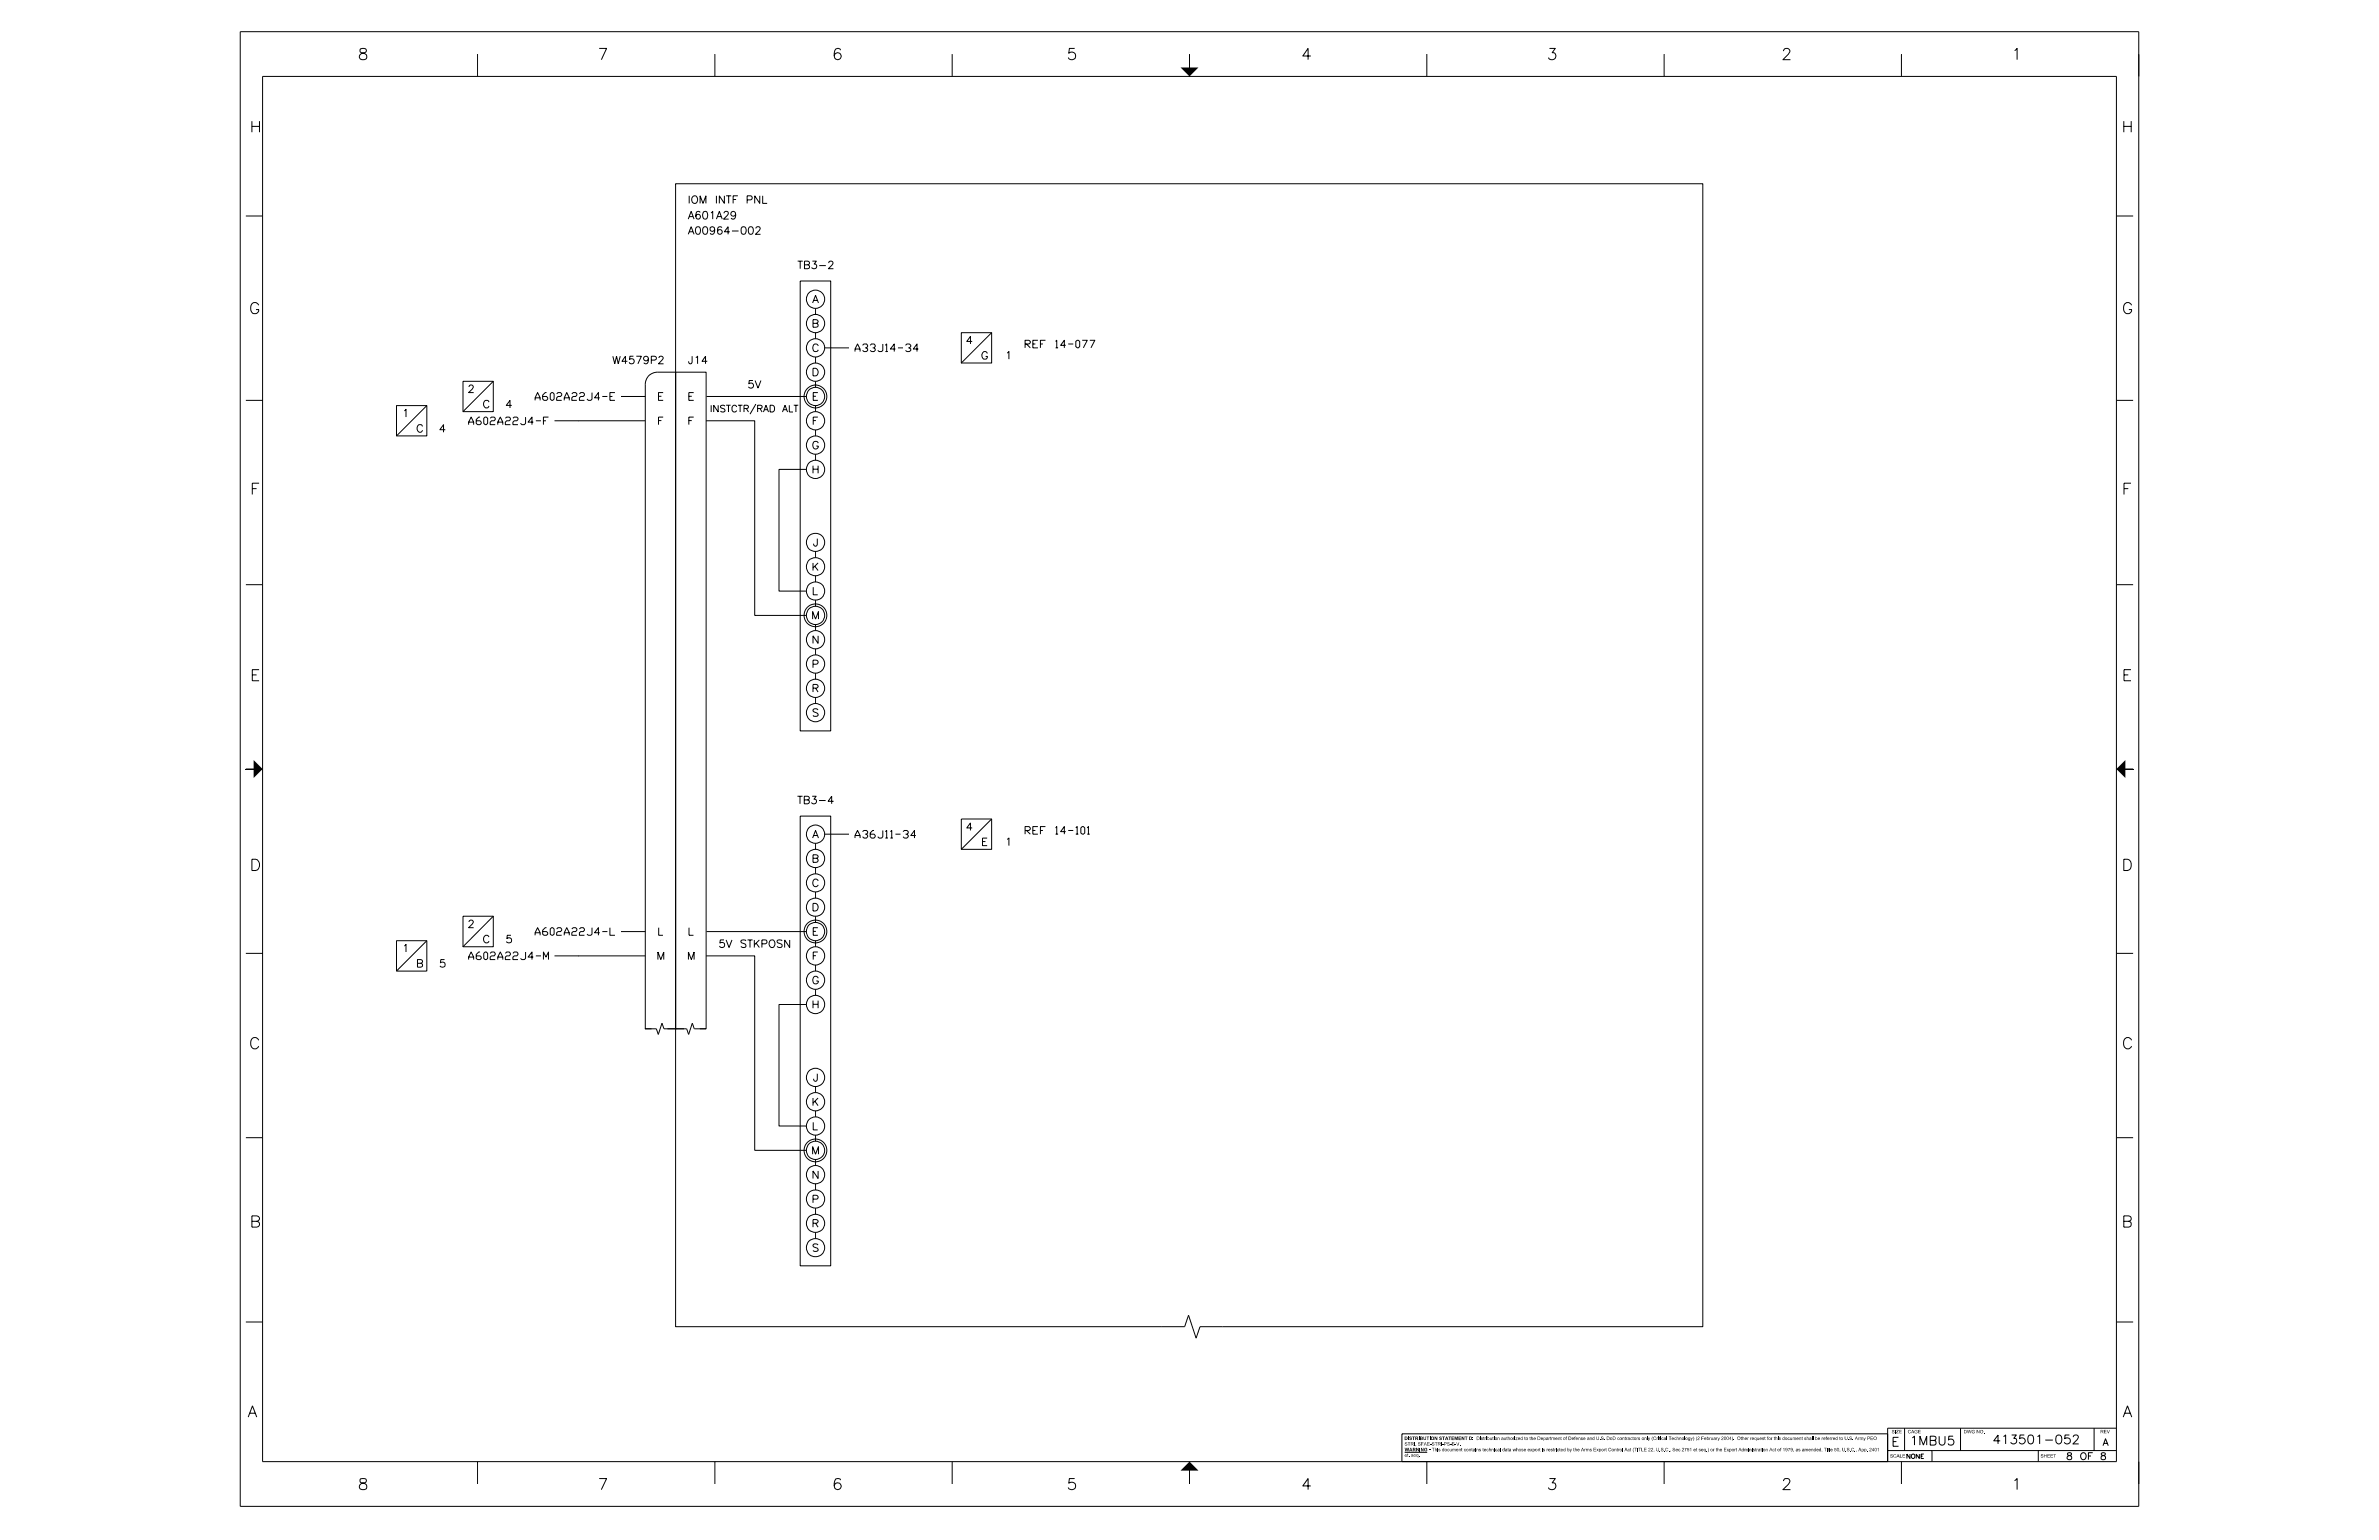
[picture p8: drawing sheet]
<svg xmlns="http://www.w3.org/2000/svg" width="432mm" height="279mm" viewBox="0 0 432 279" stroke-linecap="round" stroke-linejoin="round" font-family="sans-serif">
<defs><g id="words">
<g font-size="2">
<text x="64.9" y="10.8">8</text>
<text x="108.5" y="10.8">7</text>
<text x="193.6" y="10.8">5</text>
<text x="236.2" y="10.8">4</text>
<text x="280.8" y="10.8">3</text>
<text x="323.3" y="10.8">2</text>
<text x="365.1" y="10.8">1</text>
<text x="45.3" y="24">H</text>
<text x="385.1" y="24">H</text>
<text x="45.2" y="56.9">G</text>
<text x="385.1" y="56.9">G</text>
<text x="45.4" y="89.7">F</text>
<text x="385.1" y="89.7">F</text>
<text x="45.4" y="123.5">E</text>
<text x="385.1" y="123.5">E</text>
<text x="45.3" y="157.9">D</text>
<text x="385.1" y="157.9">D</text>
<text x="45.2" y="190.3">C</text>
<text x="385.1" y="190.3">C</text>
<text x="45.3" y="222.6">B</text>
<text x="385.1" y="222.6">B</text>
<text x="45" y="257.1">A</text>
<text x="385.3" y="257.1">A</text>
<text x="64.9" y="270.3">8</text>
<text x="108.5" y="270.3">7</text>
<text x="151" y="270.3">6</text>
<text x="193.6" y="270.3">5</text>
<text x="236.2" y="270.3">4</text>
<text x="280.8" y="270.3">3</text>
<text x="323.3" y="270.3">2</text>
<text x="365.1" y="270.3">1</text>
</g>
<g font-size="1.6">
<text x="343.3" y="262.4">E</text>
<text x="346.6" y="262.2">1MBU5</text>
<text x="361.6" y="262">413501-052</text>
</g>
<g font-size="1.4">
<text x="124.8" y="39.7">A601A29</text>
<text x="124.8" y="36.9">IOM INTF PNL</text>
<text x="124.8" y="42.5">A00964-002</text>
<text x="144.7" y="48.8">TB3-2</text>
<text x="147.3" y="59.4">B</text>
<text x="147.4" y="55">A</text>
<text x="147.3" y="63.8">C</text>
<text x="155.2" y="63.8">A33J14-34</text>
<text x="175.3" y="62.4">4</text>
<text x="178" y="65.2">G</text>
<text x="182.4" y="65.2">1</text>
<text x="186.1" y="63.1">REF 14-077</text>
<text x="84.9" y="71.2">2</text>
<text x="111.1" y="66">W4579P2</text>
<text x="124.8" y="66">J14</text>
<text x="135.7" y="70.4">5V</text>
<text x="147.3" y="68.2">D</text>
<text x="73" y="75.7">1</text>
<text x="85.1" y="77">A602A22J4-F</text>
<text x="87.6" y="74">C</text>
<text x="91.7" y="74">4</text>
<text x="97.1" y="72.6">A602A22J4-E</text>
<text x="119.3" y="72.6">E</text>
<text x="119.3" y="77">F</text>
<text x="124.8" y="72.6">E</text>
<text x="124.8" y="77">F</text>
<text x="147.3" y="72.6">E</text>
<text x="147.3" y="77">F</text>
<text x="75.5" y="78.4">C</text>
<text x="79.7" y="78.4">4</text>
<text x="147.3" y="81.4">G</text>
<text x="147.3" y="85.9">H</text>
<text x="147.6" y="99.1">J</text>
<text x="147.3" y="103.5">K</text>
<text x="147.4" y="107.9">L</text>
<text x="147.2" y="112.3">M</text>
<text x="147.3" y="116.7">N</text>
<text x="147.3" y="121.2">P</text>
<text x="147.3" y="125.6">R</text>
<text x="147.4" y="130">S</text>
<text x="144.7" y="145.8">TB3-4</text>
<text x="147.4" y="152">A</text>
<text x="155.2" y="152">A36J11-34</text>
<text x="175.3" y="150.7">4</text>
<text x="178.1" y="153.4">E</text>
<text x="182.4" y="153.4">1</text>
<text x="186.1" y="151.4">REF 14-101</text>
<text x="147.3" y="156.5">B</text>
<text x="147.3" y="160.9">C</text>
<text x="147.3" y="165.3">D</text>
<text x="73" y="172.7">1</text>
<text x="84.9" y="168.3">2</text>
<text x="87.6" y="171.1">C</text>
<text x="91.8" y="171.1">5</text>
<text x="97.1" y="169.7">A602A22J4-L</text>
<text x="119.3" y="169.7">L</text>
<text x="124.8" y="169.7">L</text>
<text x="130.4" y="171.9">5V STKPOSN</text>
<text x="147.3" y="169.7">E</text>
<text x="75.5" y="175.5">B</text>
<text x="79.7" y="175.5">5</text>
<text x="85.1" y="174.1">A602A22J4-M</text>
<text x="119.2" y="174.1">M</text>
<text x="124.7" y="174.1">M</text>
<text x="147.3" y="174.1">F</text>
<text x="147.3" y="178.5">G</text>
<text x="147.3" y="182.9">H</text>
<text x="147.6" y="196.2">J</text>
<text x="147.3" y="200.6">K</text>
<text x="147.2" y="209.4">M</text>
<text x="147.4" y="205">L</text>
<text x="147.3" y="213.8">N</text>
<text x="147.3" y="218.2">P</text>
<text x="147.3" y="222.6">R</text>
<text x="147.4" y="227.1">S</text>
</g>
<g font-size="1.3">
<text x="381.6" y="262.3">A</text>
<text x="375" y="264.8">8 OF 8</text>
</g>
<text font-size="1.2" x="128.9" y="74.7">INSTCTR/RAD ALT</text>
<text font-size=".8" x="346" y="264.6">NONE</text>
<g font-size=".6">
<text x="254.9" y="261.3">DISTRIBUTION STATEMENT D:Distribution authorized to the Department of Defense and U.S. DoD contractors only (Critical Technology) (2 February 2004).</text>
<text x="254.9" y="262.3">STRI, SFAE-STRI-PS-E-V.</text>
<text x="255" y="263.3">WARNING - This document contains technical data whose export is restricted by the Arms Export Control Act (TITLE 22, U.S.C., Sec 2751 et seq.) or the Export Administration Act of 1979, as amended, Title 50, U.S.C., App. 2401</text>
<text x="315.7" y="261.3">Other request for this document shall be referred to U.S. Army PEO</text>
<text x="343.3" y="260">SIZE</text>
<text x="346.3" y="260">CAGE</text>
<text x="356.4" y="260">DWG NO.</text>
<text x="381.2" y="260">REV</text>
<text x="254.9" y="264.3">et. seq.</text>
<text x="343" y="264.4">SCALE</text>
<text x="370.4" y="264.4">SHEET</text>
</g>
</g></defs>
<g fill="none" stroke="#000" stroke-width=".18">
<path d="M43.6 5.8h344.6v267.5h-344.6zM47.7 13.9h336.4v251.3h-336.4zM86.7 9.8v4.1M129.8 9.8v4.1M152.6 9.1a.57 .57 0 0 0-.6-.3 .57 .57 0 0 0-.5 .4 1.45 1.45 0 0 0 .2 1.5 .64 .64 0 0 0 .9-.3 .64 .64 0 0 0-.4-.8 .64 .64 0 0 0-.8 .6M172.8 9.8v4.1M215.9 9.8v4.1M259 9.8v4.1M302 9.8v4.1M345.1 9.8v4.1M44.6 39.2h3.1M122.6 33.3h186.5v207.4h-91.3l-.7 2.1-1.4-4.2-.7 2.1h-92.4z"/>
<path d="M384.1 39.2h3.1M145.2 51h5.6v81.6h-5.6zM148 56v1M44.6 72.6h3.1M72 73.6h5.5v5.5h-5.5zM77.5 73.6l-5.5 5.5M84 69.2h5.5v5.5h-5.5zM89.5 69.2l-5.5 5.5M100.6 76.3h16.5M112.7 71.9h4.4M128.2 76.3h8.8v35.4h9.4M128.2 71.9h18.2"/>
<path d="M137.2 73.3l-1.1 1.8M148 60.4v1.1M148 64.8v1.1M148 69.2v1.1M148 73.6v1.1M148 78v1.1M149.7 63.1h4.4M174.5 60.4h5.5v5.5h-5.5zM180 60.4l-5.5 5.5M384.1 72.6h3.1M146.4 85.2h-5v22h5M148 82.4v1.1"/>
<path d="M44.6 106.1h3.1M148 100v1.2M148 104.5v1.1M148 108.9v1.1M148 113.3v1.1M148 117.7v1.1M384.1 106.1h3.1M44.6 139.5h3.1M148 122.1v1.1M148 126.5v1.1M384.1 139.5h3.1M145.2 148.1h5.6v81.6h-5.6z"/>
<path d="M148 153v1.1M148 157.4v1.1M149.7 151.3h4.4M174.5 148.6h5.5v5.5h-5.5zM180 148.6l-5.5 5.5M44.6 173h3.1M72 170.7h5.5v5.5h-5.5zM77.5 170.7l-5.5 5.5M84 166.2h5.5v5.6h-5.5zM89.5 166.2l-5.5 5.6M100.6 173.4h16.5M112.7 169h4.4"/>
<path d="M128.2 173.4h8.8v35.3h9.4M128.2 169h18.2M148 161.8v1.1M148 166.2v1.2M148 170.7v1.1M148 175.1v1.1M148 179.5v1.1M384.1 173h3.1M117.1 186.7h2l.4 1 .7-2.1 .3 1.1h4.1l.4 1 .7-2.1 .3 1.1h2.1M118.3 186.7h-1.2v-117a2.17 2.17 0 0 1 2.2-2.2h3.3v119.2h-1.5M124.1 186.7h-1.5v-119.2h5.6v119.2h-1.2M146.4 182.2h-5v22.1h5"/>
<path d="M148 197.1v1.1M44.6 206.4h3.1M148 201.5v1.1M148 206v1M148 210.4v1.1M148 214.8v1.1M148 219.2v1.1M384.1 206.4h3.1M44.6 239.9h3.1M148 223.6v1.1M384.1 239.9h3.1M345.7 259.1v4.1"/>
<path d="M355.8 259.1v4.1M380.1 259.1v4.1M384.1 259.1h-41.5v6.1M86.7 265.2v4M129.8 265.2v4M172.8 265.2v4M215.9 265.2v4M254.5 260.1h88.1v5.1h-88.1zM255 263.5h4M259 265.2v4M302 265.2v4M342.6 263.2h41.5"/>
<path d="M345.1 265.2v4M350.7 263.2v2M370 263.2v2"/>
<circle cx="148" cy="54.3" r="1.66"/>
<circle cx="148" cy="58.7" r="1.66"/>
<circle cx="148" cy="71.9" r="2.06"/>
<circle cx="148" cy="67.5" r="1.66"/>
<circle cx="148" cy="76.3" r="1.66"/>
<circle cx="148" cy="63.1" r="1.66"/>
<circle cx="148" cy="71.9" r="1.66"/>
<circle cx="148" cy="85.2" r="1.66"/>
<circle cx="148" cy="80.8" r="1.66"/>
<circle cx="148" cy="98.4" r="1.66"/>
<circle cx="148" cy="111.6" r="2.07"/>
<circle cx="148" cy="111.7" r="1.66"/>
<circle cx="148" cy="116.1" r="1.66"/>
<circle cx="148" cy="107.2" r="1.66"/>
<circle cx="148" cy="102.8" r="1.66"/>
<circle cx="148" cy="129.3" r="1.66"/>
<circle cx="148" cy="124.9" r="1.66"/>
<circle cx="148" cy="120.5" r="1.66"/>
<circle cx="148" cy="155.8" r="1.67"/>
<circle cx="148" cy="151.3" r="1.66"/>
<circle cx="148" cy="169" r="2.07"/>
<circle cx="148" cy="169" r="1.66"/>
<circle cx="148" cy="177.8" r="1.66"/>
<circle cx="148" cy="173.4" r="1.66"/>
<circle cx="148" cy="164.6" r="1.66"/>
<circle cx="148" cy="160.2" r="1.66"/>
<circle cx="148" cy="182.2" r="1.66"/>
<circle cx="148" cy="195.5" r="1.66"/>
<circle cx="148" cy="199.9" r="1.66"/>
<circle cx="148" cy="208.7" r="2.07"/>
<circle cx="148" cy="213.1" r="1.67"/>
<circle cx="148" cy="204.3" r="1.66"/>
<circle cx="148" cy="208.7" r="1.66"/>
<circle cx="148" cy="217.5" r="1.66"/>
<circle cx="148" cy="226.4" r="1.66"/>
<circle cx="148" cy="222" r="1.66"/>
</g>
<g fill="#000">
<path d="M214.3 12.2h3.2l-1.6 1.7zM215.8 10.6h.2v1.6h-.2zM44.4 139.5h1.6v.1h-1.6zM385.8 139.5h1.6v.1h-1.6zM46 137.9l1.7 1.6-1.7 1.6zM384.1 139.5l1.7-1.6v3.2zM215.9 265.2l1.6 1.6h-3.2zM215.8 266.8h.2v1.6h-.2z"/>
<path d="M255.5 263.7l.1 .1v.5h-.1z" fill-rule="evenodd"/>
<path d="M315.3 261a.31 .31 0 0 0 .6 0 .31 .31 0 0 0-.6 0zM315.4 261a.23 .23 0 0 1 .4 0 .23 .23 0 0 1-.4 0z" fill-rule="evenodd"/>
</g>
<use href="#words"/>
</svg>
